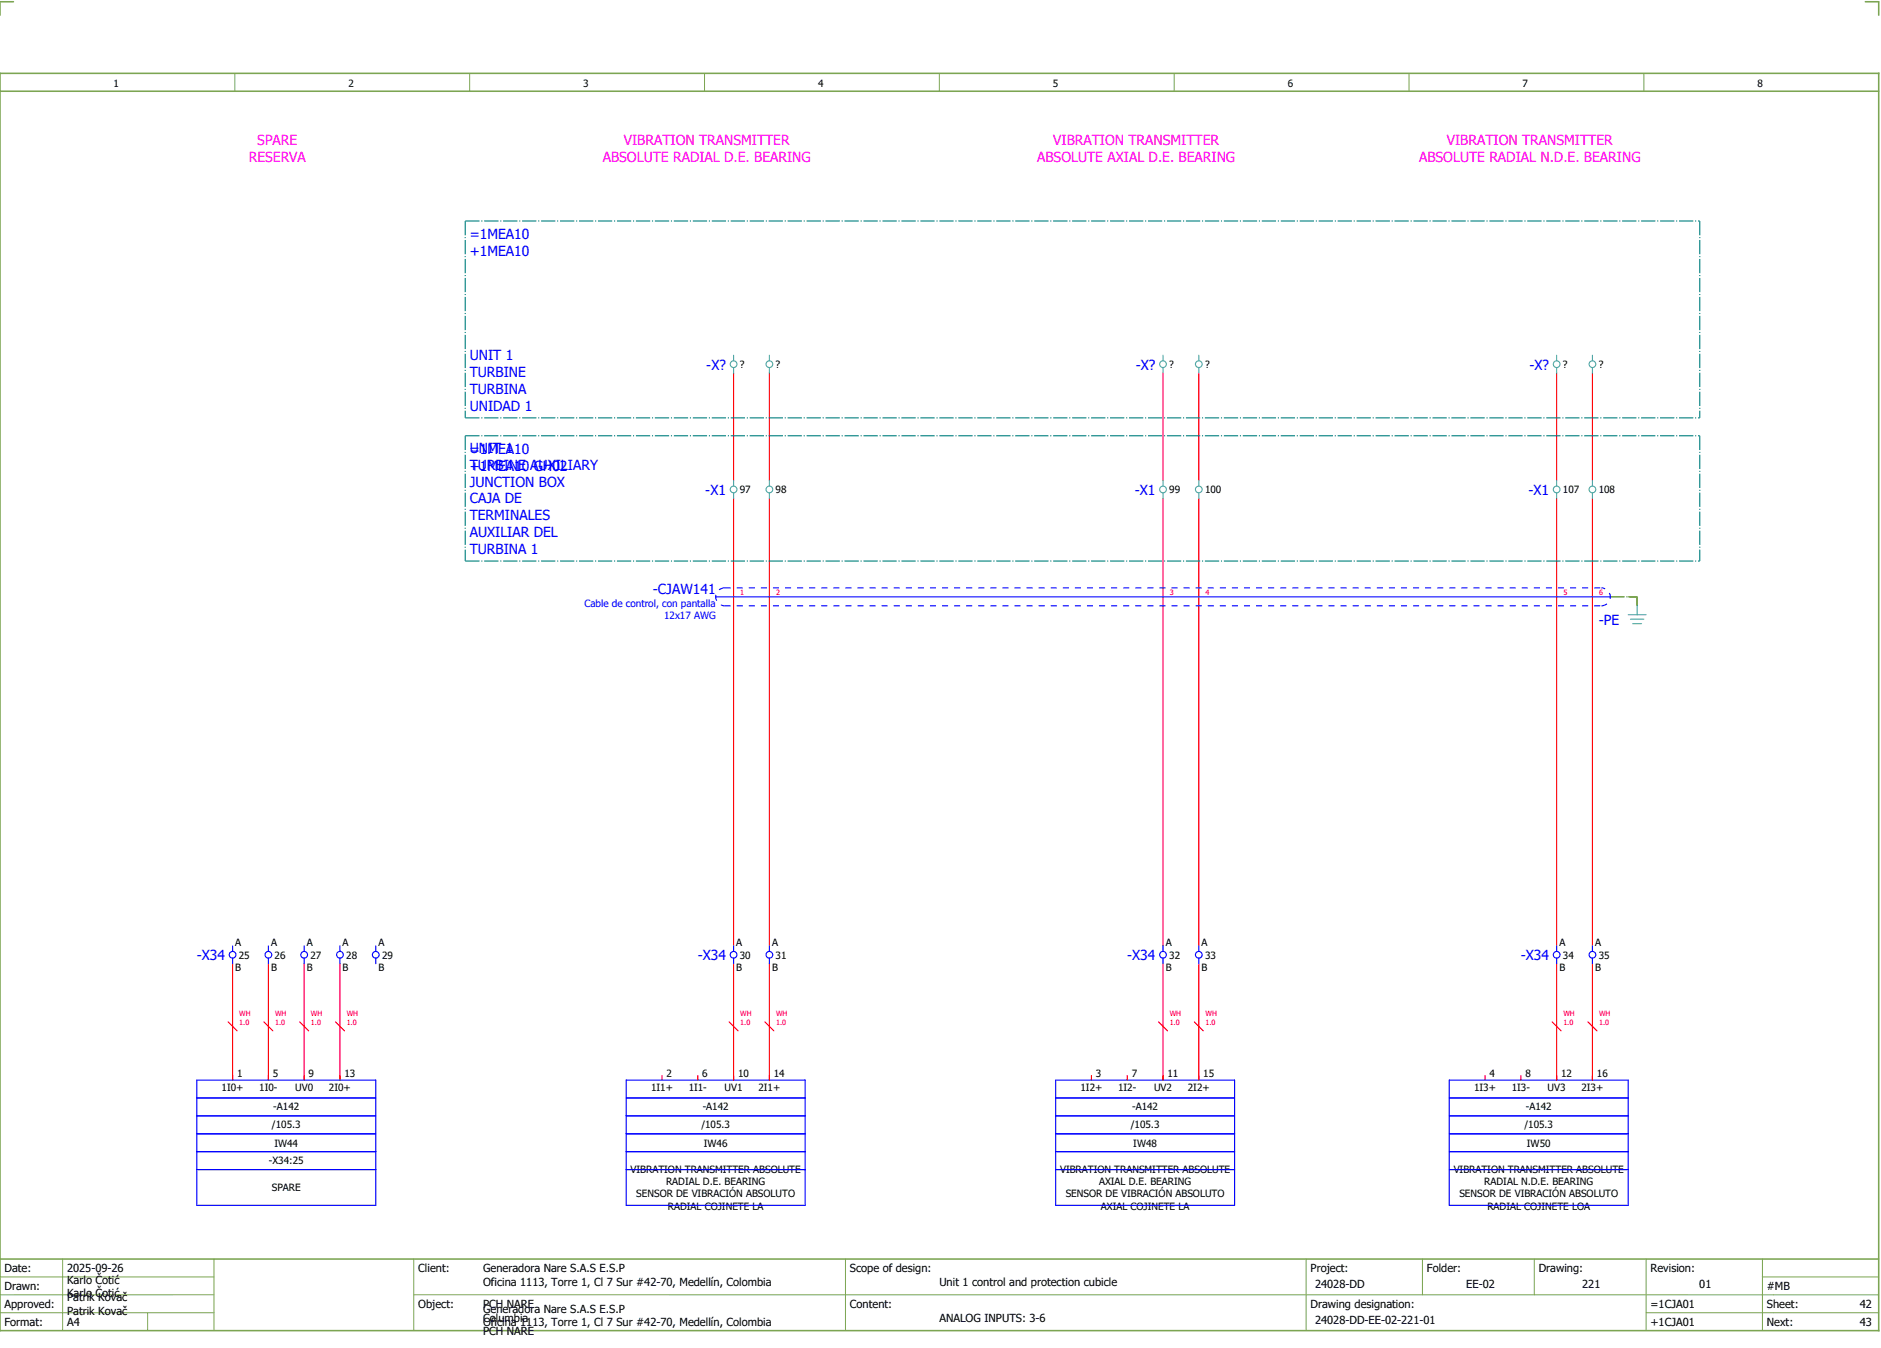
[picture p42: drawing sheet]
<svg xmlns="http://www.w3.org/2000/svg" width="421mm" height="301mm" viewBox="0 0 421 301" stroke-linecap="round" stroke-linejoin="round" font-family="sans-serif">
<defs><g id="words">
<g font-size="3.1" fill="#f0f">
<text x="57.5" y="32.5">SPARE</text>
<text x="139.5" y="32.5">VIBRATION TRANSMITTER</text>
<text x="235.5" y="32.5">VIBRATION TRANSMITTER</text>
<text x="323.5" y="32.5">VIBRATION TRANSMITTER</text>
<text x="55.6" y="36.3">RESERVA</text>
<text x="134.7" y="36.3">ABSOLUTE RADIAL D.E. BEARING</text>
<text x="231.9" y="36.3">ABSOLUTE AXIAL D.E. BEARING</text>
<text x="317.2" y="36.3">ABSOLUTE RADIAL N.D.E. BEARING</text>
</g>
<g font-size="3.1" fill="#00f">
<text x="105" y="53.5">=1MEA10</text>
<text x="105" y="57.3">+1MEA10</text>
<text x="105" y="80.5">UNIT 1</text>
<text x="157.9" y="82.6">-X?</text>
<text x="253.9" y="82.6">-X?</text>
<text x="341.9" y="82.6">-X?</text>
<text x="105" y="84.3">TURBINE</text>
<text x="105" y="88">TURBINA</text>
<text x="105" y="91.8">UNIDAD 1</text>
<text x="105" y="101.5">=1MEA10</text>
<text x="105" y="101.3">UNIT 1</text>
<text x="105" y="105.3">+1MEA10 GH02</text>
<text x="105" y="105">TURBINE AUXILIARY</text>
<text x="105" y="108.8">JUNCTION BOX</text>
<text x="105" y="112.5">CAJA DE</text>
<text x="157.7" y="110.6">-X1</text>
<text x="253.7" y="110.6">-X1</text>
<text x="341.7" y="110.6">-X1</text>
<text x="105" y="116.3">TERMINALES</text>
<text x="105" y="120">AUXILIAR DEL</text>
<text x="105" y="123.8">TURBINA 1</text>
<text x="146" y="132.8">-CJAW141</text>
<text x="357.4" y="139.6">-PE</text>
<text x="44" y="214.6">-X34</text>
<text x="156" y="214.6">-X34</text>
<text x="252" y="214.6">-X34</text>
<text x="340" y="214.6">-X34</text>
</g>
<g font-size="2.5">
<text x="1" y="284.4">Date:</text>
<text x="15" y="286.9">Karlo Čotić</text>
<text x="15" y="284.4">2025-09-26</text>
<text x="93.5" y="284.4">Client:</text>
<text x="108" y="284.4">Generadora Nare S.A.S E.S.P</text>
<text x="108" y="287.4">Oficina 1113, Torre 1, Cl 7 Sur #42-70, Medellín, Colombia</text>
<text x="190" y="284.4">Scope of design:</text>
<text x="210" y="287.4">Unit 1 control and protection cubicle</text>
<text x="293" y="284.4">Project:</text>
<text x="294" y="287.9">24028-DD</text>
<text x="319" y="284.4">Folder:</text>
<text x="327.8" y="287.9">EE-02</text>
<text x="344" y="284.4">Drawing:</text>
<text x="353.7" y="287.9">221</text>
<text x="369" y="284.4">Revision:</text>
<text x="379.9" y="287.9">01</text>
<text x="1" y="288.4">Drawn:</text>
<text x="1" y="292.4">Approved:</text>
<text x="15" y="289.9">Karlo Čotić</text>
<text x="15" y="290.9">Patrik Kovač</text>
<text x="15" y="293.9">Patrik Kovač</text>
<text x="93.5" y="292.4">Object:</text>
<text x="108" y="293.4">Generadora Nare S.A.S E.S.P</text>
<text x="108" y="292.4">PCH NARE</text>
<text x="190" y="292.4">Content:</text>
<text x="293" y="292.4">Drawing designation:</text>
<text x="369" y="292.4">=1CJA01</text>
<text x="395" y="292.4">Sheet:</text>
<text x="395" y="288.4">#MB</text>
<text x="415.8" y="292.4">42</text>
<text x="1" y="296.4">Format:</text>
<text x="15" y="296.4">A4</text>
<text x="108" y="296.4">Oficina 1113, Torre 1, Cl 7 Sur #42-70, Medellín, Colombia</text>
<text x="108" y="295.4">Columbia</text>
<text x="108" y="298.4">PCH NARE</text>
<text x="210" y="295.4">ANALOG INPUTS: 3-6</text>
<text x="294" y="295.9">24028-DD-EE-02-221-01</text>
<text x="369" y="296.4">+1CJA01</text>
<text x="395" y="296.4">Next:</text>
<text x="415.8" y="296.4">43</text>
</g>
<g font-size="2.2">
<text x="25.4" y="19.4">1</text>
<text x="77.9" y="19.4">2</text>
<text x="130.4" y="19.4">3</text>
<text x="182.9" y="19.4">4</text>
<text x="235.4" y="19.4">5</text>
<text x="287.9" y="19.4">6</text>
<text x="340.4" y="19.4">7</text>
<text x="392.9" y="19.4">8</text>
<text x="165.4" y="82.3">?</text>
<text x="173.4" y="82.3">?</text>
<text x="261.4" y="82.3">?</text>
<text x="269.4" y="82.3">?</text>
<text x="349.4" y="82.3">?</text>
<text x="357.4" y="82.3">?</text>
<text x="165.4" y="110.3">97</text>
<text x="173.4" y="110.3">98</text>
<text x="261.4" y="110.3">99</text>
<text x="269.4" y="110.3">100</text>
<text x="349.4" y="110.3">107</text>
<text x="357.4" y="110.3">108</text>
<text x="52.6" y="211.5">A</text>
<text x="53.4" y="214.3">25</text>
<text x="60.6" y="211.5">A</text>
<text x="61.4" y="214.3">26</text>
<text x="68.6" y="211.5">A</text>
<text x="69.4" y="214.3">27</text>
<text x="76.6" y="211.5">A</text>
<text x="77.4" y="214.3">28</text>
<text x="84.6" y="211.5">A</text>
<text x="85.4" y="214.3">29</text>
<text x="164.6" y="211.5">A</text>
<text x="165.4" y="214.3">30</text>
<text x="172.6" y="211.5">A</text>
<text x="173.4" y="214.3">31</text>
<text x="260.6" y="211.5">A</text>
<text x="261.4" y="214.3">32</text>
<text x="268.6" y="211.5">A</text>
<text x="269.4" y="214.3">33</text>
<text x="348.6" y="211.5">A</text>
<text x="349.4" y="214.3">34</text>
<text x="356.6" y="211.5">A</text>
<text x="357.4" y="214.3">35</text>
<text x="52.6" y="217">B</text>
<text x="60.6" y="217">B</text>
<text x="68.6" y="217">B</text>
<text x="76.6" y="217">B</text>
<text x="84.6" y="217">B</text>
<text x="164.6" y="217">B</text>
<text x="172.6" y="217">B</text>
<text x="260.6" y="217">B</text>
<text x="268.6" y="217">B</text>
<text x="348.6" y="217">B</text>
<text x="356.6" y="217">B</text>
<text x="49.5" y="243.8">1I0+</text>
<text x="53" y="240.7">1</text>
<text x="58" y="243.8">1I0-</text>
<text x="61" y="240.7">5</text>
<text x="66" y="243.8">UV0</text>
<text x="69" y="240.7">9</text>
<text x="73.5" y="243.8">2I0+</text>
<text x="77" y="240.7">13</text>
<text x="145.5" y="243.8">1I1+</text>
<text x="149" y="240.7">2</text>
<text x="154" y="243.8">1I1-</text>
<text x="157" y="240.7">6</text>
<text x="162" y="243.8">UV1</text>
<text x="165" y="240.7">10</text>
<text x="169.5" y="243.8">2I1+</text>
<text x="173" y="240.7">14</text>
<text x="241.5" y="243.8">1I2+</text>
<text x="245" y="240.7">3</text>
<text x="250" y="243.8">1I2-</text>
<text x="253" y="240.7">7</text>
<text x="258" y="243.8">UV2</text>
<text x="261" y="240.7">11</text>
<text x="265.5" y="243.8">2I2+</text>
<text x="269" y="240.7">15</text>
<text x="329.5" y="243.8">1I3+</text>
<text x="333" y="240.7">4</text>
<text x="338" y="243.8">1I3-</text>
<text x="341" y="240.7">8</text>
<text x="346" y="243.8">UV3</text>
<text x="349" y="240.7">12</text>
<text x="353.6" y="243.8">2I3+</text>
<text x="357" y="240.7">16</text>
<text x="61.1" y="248.1">-A142</text>
<text x="157.1" y="248.1">-A142</text>
<text x="253.1" y="248.1">-A142</text>
<text x="341.1" y="248.1">-A142</text>
<text x="60.8" y="252.1">/105.3</text>
<text x="61.4" y="256.3">IW44</text>
<text x="156.8" y="252.1">/105.3</text>
<text x="157.4" y="256.3">IW46</text>
<text x="252.8" y="252.1">/105.3</text>
<text x="253.4" y="256.3">IW48</text>
<text x="340.8" y="252.1">/105.3</text>
<text x="341.4" y="256.3">IW50</text>
<text x="60.1" y="260.1">-X34:25</text>
<text x="141" y="262.2">VIBRATION TRANSMITTER ABSOLUTE</text>
<text x="237" y="262.2">VIBRATION TRANSMITTER ABSOLUTE</text>
<text x="325" y="262.2">VIBRATION TRANSMITTER ABSOLUTE</text>
<text x="60.8" y="266.3">SPARE</text>
<text x="142.3" y="267.6">SENSOR DE VIBRACIÓN ABSOLUTO</text>
<text x="148.9" y="264.9">RADIAL D.E. BEARING</text>
<text x="238.3" y="267.6">SENSOR DE VIBRACIÓN ABSOLUTO</text>
<text x="245.7" y="264.9">AXIAL D.E. BEARING</text>
<text x="326.3" y="267.6">SENSOR DE VIBRACIÓN ABSOLUTO</text>
<text x="331.8" y="264.9">RADIAL N.D.E. BEARING</text>
<text x="149.3" y="270.3">RADIAL COJINETE LA</text>
<text x="246.1" y="270.3">AXIAL COJINETE LA</text>
<text x="332.5" y="270.3">RADIAL COJINETE LOA</text>
</g>
<g font-size="2.2" fill="#00f">
<text x="130.6" y="135.6">Cable de control, con pantalla</text>
<text x="148.5" y="138.3">12x17 AWG</text>
</g>
<g font-size="1.6" fill="#f00">
<text x="165.5" y="132.9">1</text>
<text x="173.5" y="132.9">2</text>
<text x="261.5" y="132.9">3</text>
<text x="269.5" y="132.9">4</text>
<text x="349.5" y="132.9">5</text>
<text x="357.5" y="132.9">6</text>
<text x="53.5" y="227.1">WH</text>
<text x="61.5" y="227.1">WH</text>
<text x="69.5" y="227.1">WH</text>
<text x="77.5" y="227.1">WH</text>
<text x="165.5" y="227.1">WH</text>
<text x="173.5" y="227.1">WH</text>
<text x="261.5" y="227.1">WH</text>
<text x="269.5" y="227.1">WH</text>
<text x="349.5" y="227.1">WH</text>
<text x="357.5" y="227.1">WH</text>
<text x="53.5" y="229.1">1.0</text>
<text x="61.5" y="229.1">1.0</text>
<text x="69.5" y="229.1">1.0</text>
<text x="77.5" y="229.1">1.0</text>
<text x="165.5" y="229.1">1.0</text>
<text x="173.5" y="229.1">1.0</text>
<text x="261.5" y="229.1">1.0</text>
<text x="269.5" y="229.1">1.0</text>
<text x="349.5" y="229.1">1.0</text>
<text x="357.5" y="229.1">1.0</text>
</g>
</g></defs>
<path d="M0 16.4h420v281h-420zM3 .4h-3v3M417 .4h3v3M0 20.4h420M0 281.4h420" fill="none" stroke="#7ca552" stroke-width=".35"/>
<g fill="none" stroke="#7ca552" stroke-width=".22">
<path d="M52.5 16.4v4M105 16.4v4M157.5 16.4v4M210 16.4v4M262.5 16.4v4M315 16.4v4M367.5 16.4v4M0 285.4h47.8M0 293.4h47.8M14 281.4v16M33 293.4v4M47.8 281.4v16"/>
<path d="M47.8 289.4h-47.8M92.5 281.4v16M92.5 289.4h327.5M189 281.4v16M292 281.4v15.8M318 281.4v8M343 281.4v8M368 281.4v15.8M368 293.4h52M394 285.4h26M394 281.4v15.8"/>
</g>
<g fill="none" stroke="#f00" stroke-width=".25">
<path d="M164 83.4v24M172 83.4v24M260 83.4v24M268 83.4v24M348 83.4v24M356 83.4v24M164 111.4v100M172 111.4v100M260 111.4v100M268 111.4v100M348 111.4v100M356 111.4v100"/>
<path d="M52 215.4v26M60 215.4v26M68 215.4v26M76 215.4v26M164 215.4v26M172 215.4v26M260 215.4v26M268 215.4v26M348 215.4v26M356 215.4v26M51 228.4l2 2M59 228.4l2 2"/>
<path d="M67 228.4l2 2M75 228.4l2 2M163 228.4l2 2M171 228.4l2 2M259 228.4l2 2M267 228.4l2 2M347 228.4l2 2M355 228.4l2 2M148 240.4v1M156 240.4v1M244 240.4v1M252 240.4v1"/>
<path d="M332 240.4v1M340 240.4v1"/>
</g>
<path d="M360 133.4h6M364 133.4h2M366 133.4v2" fill="none" stroke="#00be00" stroke-width=".25" stroke-dasharray="3.2 .4 .3 .4" stroke-linecap="butt"/>
<g fill="none" stroke="#00f" stroke-width=".25">
<path d="M160 133.4h200M52 211.4v1.2M52 214.1v1.3M60 211.4v1.2M60 214.1v1.3M68 211.4v1.2M68 214.1v1.3M76 211.4v1.2M76 214.1v1.3M84 211.4v1.2M84 214.1v1.3M164 211.4v1.2"/>
<path d="M164 214.1v1.3M172 211.4v1.2M172 214.1v1.3M260 211.4v1.2M260 214.1v1.3M268 211.4v1.2M268 214.1v1.3M348 211.4v1.2M348 214.1v1.3M356 211.4v1.2M356 214.1v1.3M44 249.4h40"/>
<path d="M44 245.4h40M44 257.4h40M44 253.4h40M44 241.4h40v28h-40zM140 249.4h40M140 241.4h40v28h-40zM140 245.4h40M140 257.4h40M140 253.4h40M236 249.4h40M236 245.4h40M236 257.4h40"/>
<path d="M236 253.4h40M236 241.4h40v28h-40zM324 249.4h40M324 245.4h40M324 257.4h40M324 253.4h40M324 241.4h40v28h-40zM44 261.4h40M140 261.4h40M236 261.4h40M324 261.4h40"/>
<circle cx="52" cy="213.4" r=".75"/>
<circle cx="60" cy="213.4" r=".75"/>
<circle cx="68" cy="213.4" r=".75"/>
<circle cx="76" cy="213.4" r=".75"/>
<circle cx="84" cy="213.4" r=".75"/>
<circle cx="164" cy="213.4" r=".75"/>
<circle cx="172" cy="213.4" r=".75"/>
<circle cx="260" cy="213.4" r=".75"/>
<circle cx="268" cy="213.4" r=".75"/>
<circle cx="348" cy="213.4" r=".75"/>
<circle cx="356" cy="213.4" r=".75"/>
</g>
<path d="M104 49.4h276M104 49.4v44M380 49.4v44M104 93.4h276M104 97.4h276M104 97.4v28M380 97.4v28M104 125.4h276" fill="none" stroke="#007f7f" stroke-width=".25" stroke-dasharray="3.2 .4 .3 .4" stroke-linecap="butt"/>
<g fill="none" stroke="#52a5a5" stroke-width=".25">
<path d="M164 79.4v1.2M172 79.4v1.2M260 79.4v1.2M268 79.4v1.2M348 79.4v1.2M356 79.4v1.2M164 82.1v1.3M172 82.1v1.3M260 82.1v1.3M268 82.1v1.3M348 82.1v1.3M356 82.1v1.3"/>
<path d="M164 107.4v1.2M164 110.1v1.3M172 107.4v1.2M172 110.1v1.3M260 107.4v1.2M260 110.1v1.3M268 107.4v1.2M268 110.1v1.3M348 107.4v1.2M348 110.1v1.3M356 107.4v1.2M356 110.1v1.3"/>
<path d="M364 137.4h4M364.5 138.4h3M365 139.4h2M366 135.4v2"/>
<circle cx="164" cy="81.4" r=".75"/>
<circle cx="172" cy="81.4" r=".75"/>
<circle cx="260" cy="81.4" r=".75"/>
<circle cx="268" cy="81.4" r=".75"/>
<circle cx="348" cy="81.4" r=".75"/>
<circle cx="356" cy="81.4" r=".75"/>
<circle cx="164" cy="109.4" r=".75"/>
<circle cx="172" cy="109.4" r=".75"/>
<circle cx="260" cy="109.4" r=".75"/>
<circle cx="268" cy="109.4" r=".75"/>
<circle cx="348" cy="109.4" r=".75"/>
<circle cx="356" cy="109.4" r=".75"/>
</g>
<path d="M162 135.4h196M162 131.4h196M162 131.4a2 2 0 0 0-2 2 2 2 0 0 0 2 2M358 135.4a2 2 0 0 0 2-2 2 2 0 0 0-2-2" fill="none" stroke="#00f" stroke-width=".25" stroke-dasharray="1.4 1.4" stroke-linecap="butt"/>
<use href="#words"/>
</svg>
